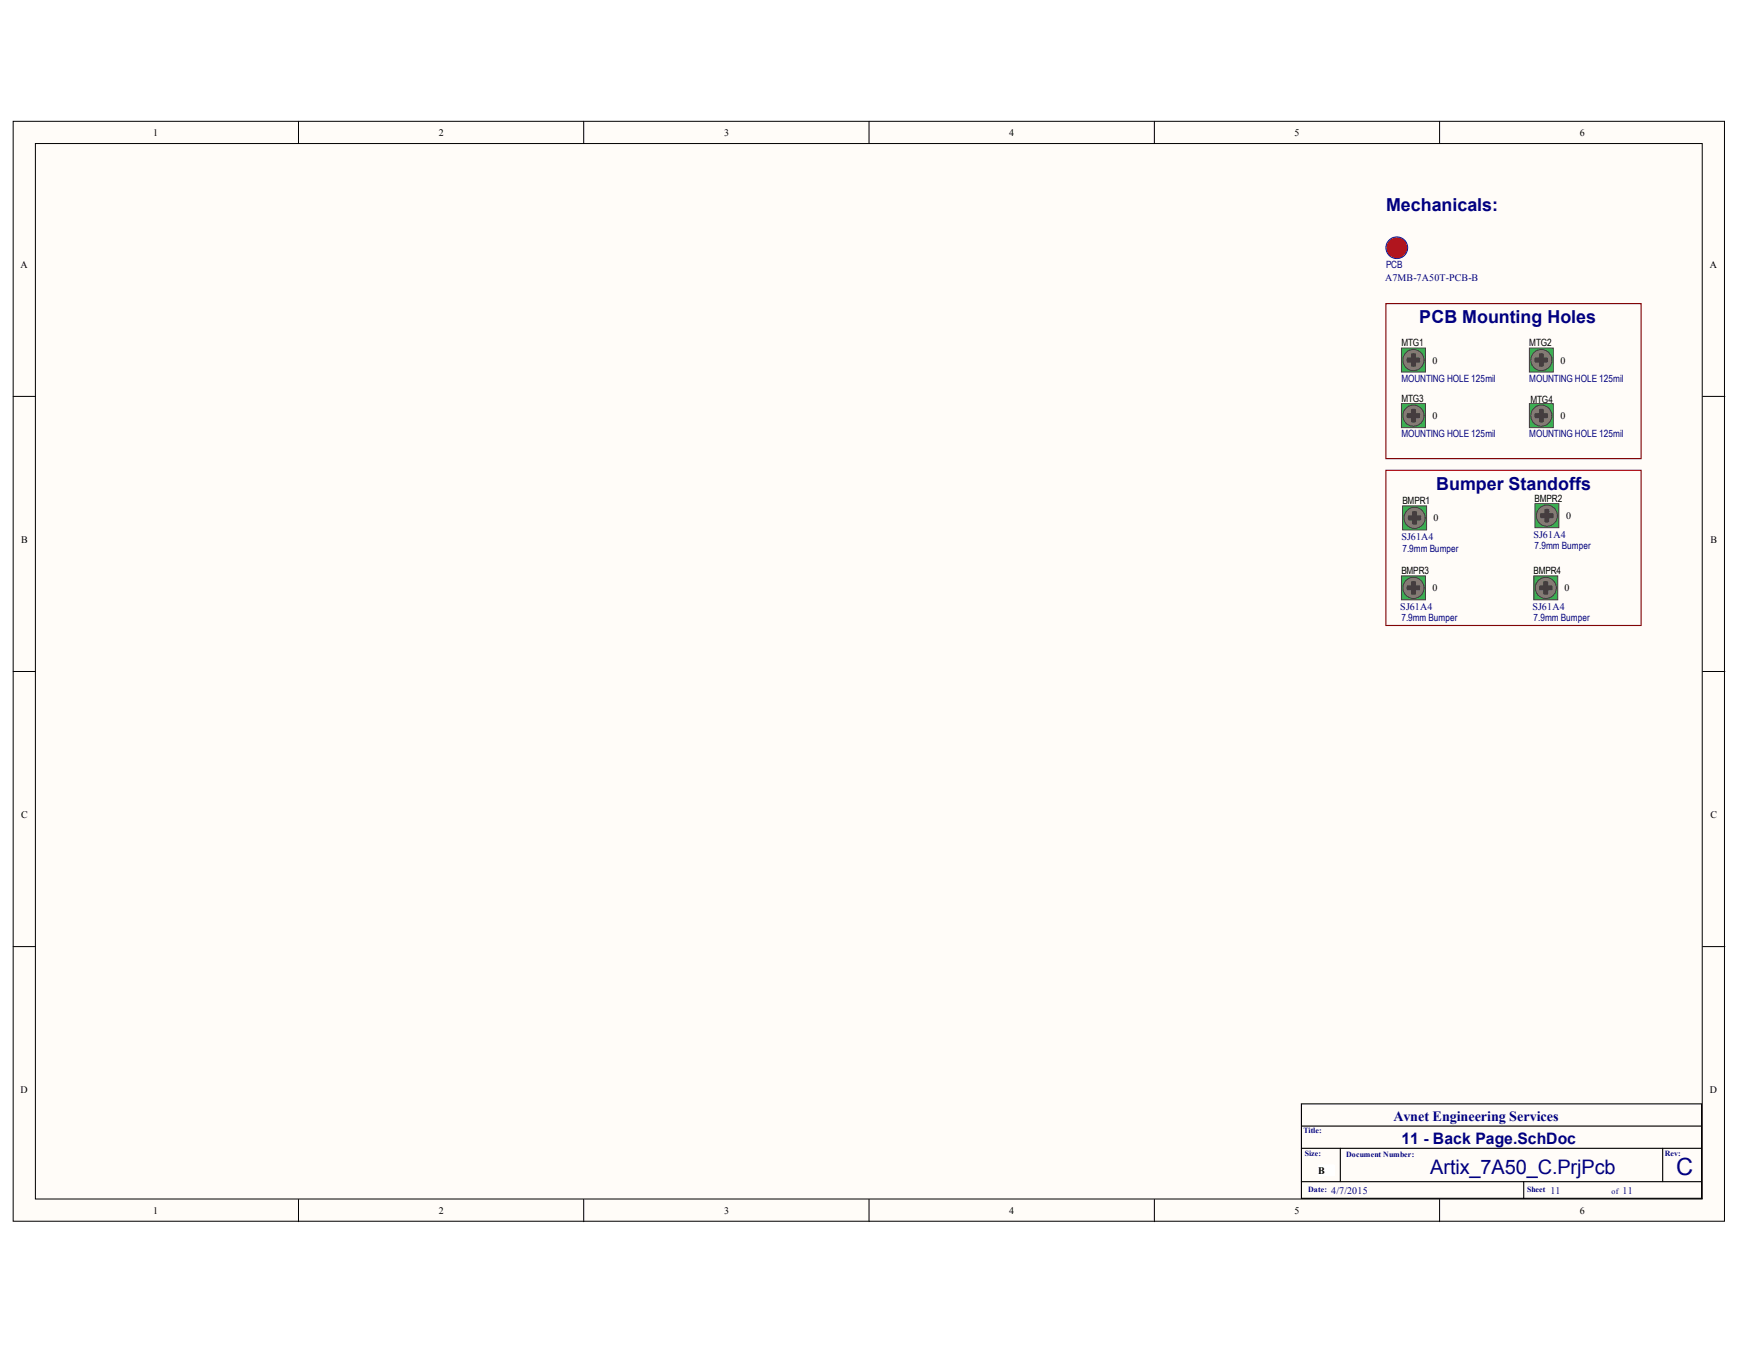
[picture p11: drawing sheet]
<svg xmlns="http://www.w3.org/2000/svg" width="279mm" height="216mm" viewBox="0 0 279 216" stroke-linecap="round" stroke-linejoin="round" font-family="sans-serif">
<defs><g id="words">
<text font-size="3.8" fill="#000080" x="269.2" y="188.7">C</text>
<text font-size="3.2" fill="#000080" x="229.7" y="188.5">Artix_7A50_C.PrjPcb</text>
<g font-size="2.9" fill="#000080">
<text x="222.6" y="33.8">Mechanicals:</text>
<text x="227.9" y="51.9">PCB Mounting Holes</text>
<text x="230.6" y="78.6">Bumper Standoffs</text>
</g>
<text font-size="2.5" fill="#000080" x="225" y="183.6">11 - Back Page.SchDoc</text>
<text font-size="2.3" fill="#000080" x="223.8" y="179.9">Avnet Engineering Services</text>
<g font-size="1.6">
<text x="24.6" y="21.8">1</text>
<text x="70.4" y="21.8">2</text>
<text x="116.3" y="21.8">3</text>
<text x="162" y="21.8">4</text>
<text x="207.9" y="21.8">5</text>
<text x="253.7" y="21.8">6</text>
<text x="3.3" y="43">A</text>
<text x="274.6" y="43">A</text>
<text x="225" y="55.5">MTG1</text>
<text x="226.5" y="57.5">0</text>
<text x="230" y="58.4">0</text>
<text x="245.6" y="55.5">MTG2</text>
<text x="247.1" y="57.5">0</text>
<text x="250.6" y="58.4">0</text>
<text x="225" y="64.5">MTG3</text>
<text x="245.7" y="64.7">MTG4</text>
<text x="226.5" y="66.4">0</text>
<text x="230" y="67.3">0</text>
<text x="247.1" y="66.4">0</text>
<text x="250.6" y="67.3">0</text>
<text x="225.2" y="80.9">BMPR1</text>
<text x="226.7" y="82.8">0</text>
<text x="230.2" y="83.7">0</text>
<text x="246.4" y="80.6">BMPR2</text>
<text x="247.9" y="82.5">0</text>
<text x="251.5" y="83.3">0</text>
<text x="3.4" y="87.1">B</text>
<text x="274.7" y="87.1">B</text>
<text x="225" y="92.1">BMPR3</text>
<text x="226.5" y="94.1">0</text>
<text x="230" y="94.9">0</text>
<text x="246.2" y="92.1">BMPR4</text>
<text x="247.8" y="94.1">0</text>
<text x="251.2" y="94.9">0</text>
<text x="3.4" y="131.3">C</text>
<text x="274.7" y="131.3">C</text>
<text x="3.3" y="175.5">D</text>
<text x="274.6" y="175.5">D</text>
<text x="211.7" y="188.4">B</text>
<text x="24.6" y="194.8">1</text>
<text x="70.4" y="194.8">2</text>
<text x="116.3" y="194.8">3</text>
<text x="162" y="194.8">4</text>
<text x="207.9" y="194.8">5</text>
<text x="253.7" y="194.8">6</text>
</g>
<g font-size="1.6" fill="#000080">
<text x="222.4" y="45.1">A7MB-7A50T-PCB-B</text>
<text x="222.6" y="43">PCB</text>
<text x="225" y="61.3">MOUNTING HOLE 125mil</text>
<text x="245.6" y="61.3">MOUNTING HOLE 125mil</text>
<text x="225" y="70.2">MOUNTING HOLE 125mil</text>
<text x="245.6" y="70.2">MOUNTING HOLE 125mil</text>
<text x="225" y="86.7">SJ61A4</text>
<text x="225.2" y="88.6">7.9mm Bumper</text>
<text x="246.2" y="86.4">SJ61A4</text>
<text x="246.4" y="88.2">7.9mm Bumper</text>
<text x="224.9" y="98">SJ61A4</text>
<text x="225" y="99.7">7.9mm Bumper</text>
<text x="246.1" y="98">SJ61A4</text>
<text x="246.2" y="99.7">7.9mm Bumper</text>
<text x="213.8" y="191.6">4/7/2015</text>
<text x="249" y="191.6">11</text>
<text x="260.5" y="191.6">11</text>
</g>
<g font-size="1.3" fill="#000080">
<text x="209.3" y="181.9">Title:</text>
<text x="209.5" y="185.6">Size:</text>
<text x="216.1" y="185.8">Document Number:</text>
<text x="267.3" y="185.6">Rev:</text>
<text x="210.1" y="191.4">Date:</text>
<text x="245.2" y="191.4">Sheet</text>
<text x="258.8" y="191.7">of</text>
</g>
</g></defs>
<g fill="#fffcf8" stroke="#000" stroke-width=".16">
<path d="M2.1 19.5h274.8v176.5h-274.8z"/>
<path d="M5.7 23h267.6v169.5h-267.6z"/>
</g>
<g fill="none" stroke="#000" stroke-width=".16">
<path d="M47.9 19.5v3.5M93.7 19.5v3.5M139.5 19.5v3.5M185.4 19.5v3.5M231.2 19.5v3.5M2.1 63.6h3.6M273.4 63.6h3.6M2.1 107.8h3.6M273.4 107.8h3.6M2.1 151.9h3.6M273.4 151.9h3.6M47.9 192.5v3.6"/>
<path d="M93.7 192.5v3.6M139.5 192.5v3.6M185.4 192.5v3.6M231.2 192.5v3.6"/>
</g>
<path d="M209 177.2h64.2v15.2h-64.2zM209 180.8h64.2M209 184.3h64.2M209 189.7h64.2M215.2 184.3v5.4M244.7 189.7v2.7M267 184.3v5.4" fill="none" stroke="#000" stroke-width=".18"/>
<path d="M211.7 187h2.6v1.7h-2.6z" fill="#fff" stroke="#fff" stroke-width=".16"/>
<circle cx="224.3" cy="39.8" r="1.74" fill="#ee0e22" stroke="#00f" stroke-width=".16"/>
<path d="M222.5 48.7h41v24.9h-41z" fill="none" stroke="#800000" stroke-width=".18"/>
<path d="M227 57.8h1.8" fill="none" stroke="#000" stroke-width=".18"/>
<path d="M225 55.9h3.9v3.8h-3.9z" fill="#3bb253" stroke="#443c3e" stroke-width=".16"/>
<g fill="none" stroke="#857a74" stroke-width=".89">
<circle cx="227" cy="57.8" r=".39"/>
<circle cx="227" cy="57.8" r="1.23"/>
</g>
<g fill="#443c3e" stroke="#443c3e" stroke-width=".16">
<path d="M225.8 57.5h2.4v.6h-2.4z"/>
<path d="M226.6 56.6h.7v2.4h-.7z"/>
</g>
<circle cx="227" cy="57.8" r="1.37" fill="none" stroke="#857a74" stroke-width=".54"/>
<circle cx="227" cy="57.8" r="1.7" fill="none" stroke="#443c3e" stroke-width=".16"/>
<path d="M247.5 66.8h1.8" fill="none" stroke="#000" stroke-width=".18"/>
<path d="M245.6 64.8h3.8v3.8h-3.8z" fill="#3bb253" stroke="#443c3e" stroke-width=".16"/>
<g fill="none" stroke="#857a74" stroke-width=".89">
<circle cx="247.5" cy="66.7" r=".39"/>
<circle cx="247.5" cy="66.7" r="1.23"/>
</g>
<g fill="#443c3e" stroke="#443c3e" stroke-width=".16">
<path d="M246.3 66.4h2.4v.6h-2.4z"/>
<path d="M247.2 65.5h.6v2.4h-.6z"/>
</g>
<circle cx="247.5" cy="66.7" r="1.37" fill="none" stroke="#857a74" stroke-width=".54"/>
<circle cx="247.5" cy="66.7" r="1.69" fill="none" stroke="#443c3e" stroke-width=".16"/>
<path d="M247.5 57.8h1.8" fill="none" stroke="#000" stroke-width=".18"/>
<path d="M245.6 55.9h3.8v3.8h-3.8z" fill="#3bb253" stroke="#443c3e" stroke-width=".16"/>
<g fill="none" stroke="#857a74" stroke-width=".89">
<circle cx="247.5" cy="57.8" r=".39"/>
<circle cx="247.5" cy="57.8" r="1.22"/>
</g>
<g fill="#443c3e" stroke="#443c3e" stroke-width=".16">
<path d="M246.3 57.5h2.4v.6h-2.4z"/>
<path d="M247.2 56.6h.6v2.4h-.6z"/>
</g>
<circle cx="247.5" cy="57.8" r="1.37" fill="none" stroke="#857a74" stroke-width=".54"/>
<circle cx="247.5" cy="57.8" r="1.69" fill="none" stroke="#443c3e" stroke-width=".16"/>
<path d="M227 66.8h1.8" fill="none" stroke="#000" stroke-width=".18"/>
<path d="M225 64.8h3.9v3.8h-3.9z" fill="#3bb253" stroke="#443c3e" stroke-width=".16"/>
<g fill="none" stroke="#857a74" stroke-width=".89">
<circle cx="227" cy="66.7" r="1.23"/>
<circle cx="227" cy="66.7" r=".39"/>
</g>
<g fill="#443c3e" stroke="#443c3e" stroke-width=".16">
<path d="M225.8 66.4h2.4v.6h-2.4z"/>
<path d="M226.6 65.5h.7v2.4h-.7z"/>
</g>
<circle cx="227" cy="66.7" r="1.37" fill="none" stroke="#857a74" stroke-width=".54"/>
<circle cx="227" cy="66.7" r="1.7" fill="none" stroke="#443c3e" stroke-width=".16"/>
<path d="M227.2 83.2h1.8" fill="none" stroke="#000" stroke-width=".18"/>
<path d="M225.2 81.2h3.9v3.9h-3.9z" fill="#3bb253" stroke="#443c3e" stroke-width=".16"/>
<g fill="none" stroke="#857a74" stroke-width=".89">
<circle cx="227.1" cy="83.1" r="1.23"/>
<circle cx="227.1" cy="83.1" r=".39"/>
</g>
<g fill="#443c3e" stroke="#443c3e" stroke-width=".16">
<path d="M225.9 82.8h2.5v.7h-2.5z"/>
<path d="M226.8 81.9h.7v2.4h-.7z"/>
</g>
<circle cx="227.1" cy="83.1" r="1.37" fill="none" stroke="#857a74" stroke-width=".54"/>
<circle cx="227.1" cy="83.1" r="1.7" fill="none" stroke="#443c3e" stroke-width=".16"/>
<path d="M248.4 82.8h1.8" fill="none" stroke="#000" stroke-width=".18"/>
<path d="M246.5 80.8h3.8v3.9h-3.8z" fill="#3bb253" stroke="#443c3e" stroke-width=".16"/>
<g fill="none" stroke="#857a74" stroke-width=".89">
<circle cx="248.4" cy="82.8" r=".39"/>
<circle cx="248.4" cy="82.8" r="1.23"/>
</g>
<g fill="#443c3e" stroke="#443c3e" stroke-width=".16">
<path d="M247.2 82.5h2.4v.6h-2.4z"/>
<path d="M248.1 81.6h.6v2.4h-.6z"/>
</g>
<circle cx="248.4" cy="82.8" r="1.37" fill="none" stroke="#857a74" stroke-width=".54"/>
<circle cx="248.4" cy="82.8" r="1.69" fill="none" stroke="#443c3e" stroke-width=".16"/>
<path d="M227 94.4h1.8" fill="none" stroke="#000" stroke-width=".18"/>
<path d="M225 92.4h3.9v3.9h-3.9z" fill="#3bb253" stroke="#443c3e" stroke-width=".16"/>
<g fill="none" stroke="#857a74" stroke-width=".89">
<circle cx="227" cy="94.4" r="1.23"/>
<circle cx="227" cy="94.4" r=".39"/>
</g>
<g fill="#443c3e" stroke="#443c3e" stroke-width=".16">
<path d="M225.8 94.1h2.4v.6h-2.4z"/>
<path d="M226.6 93.2h.7v2.4h-.7z"/>
</g>
<circle cx="227" cy="94.4" r="1.37" fill="none" stroke="#857a74" stroke-width=".54"/>
<circle cx="227" cy="94.4" r="1.7" fill="none" stroke="#443c3e" stroke-width=".16"/>
<path d="M248.2 94.4h1.8" fill="none" stroke="#000" stroke-width=".18"/>
<path d="M246.3 92.4h3.8v3.9h-3.8z" fill="#3bb253" stroke="#443c3e" stroke-width=".16"/>
<g fill="none" stroke="#857a74" stroke-width=".89">
<circle cx="248.2" cy="94.4" r=".39"/>
<circle cx="248.2" cy="94.4" r="1.23"/>
</g>
<g fill="#443c3e" stroke="#443c3e" stroke-width=".16">
<path d="M247 94.1h2.4v.6h-2.4z"/>
<path d="M247.9 93.2h.6v2.4h-.6z"/>
</g>
<circle cx="248.2" cy="94.4" r="1.37" fill="none" stroke="#857a74" stroke-width=".54"/>
<circle cx="248.2" cy="94.4" r="1.69" fill="none" stroke="#443c3e" stroke-width=".16"/>
<path d="M222.5 75.5h41v24.9h-41z" fill="none" stroke="#800000" stroke-width=".18"/>
<use href="#words"/>
</svg>
